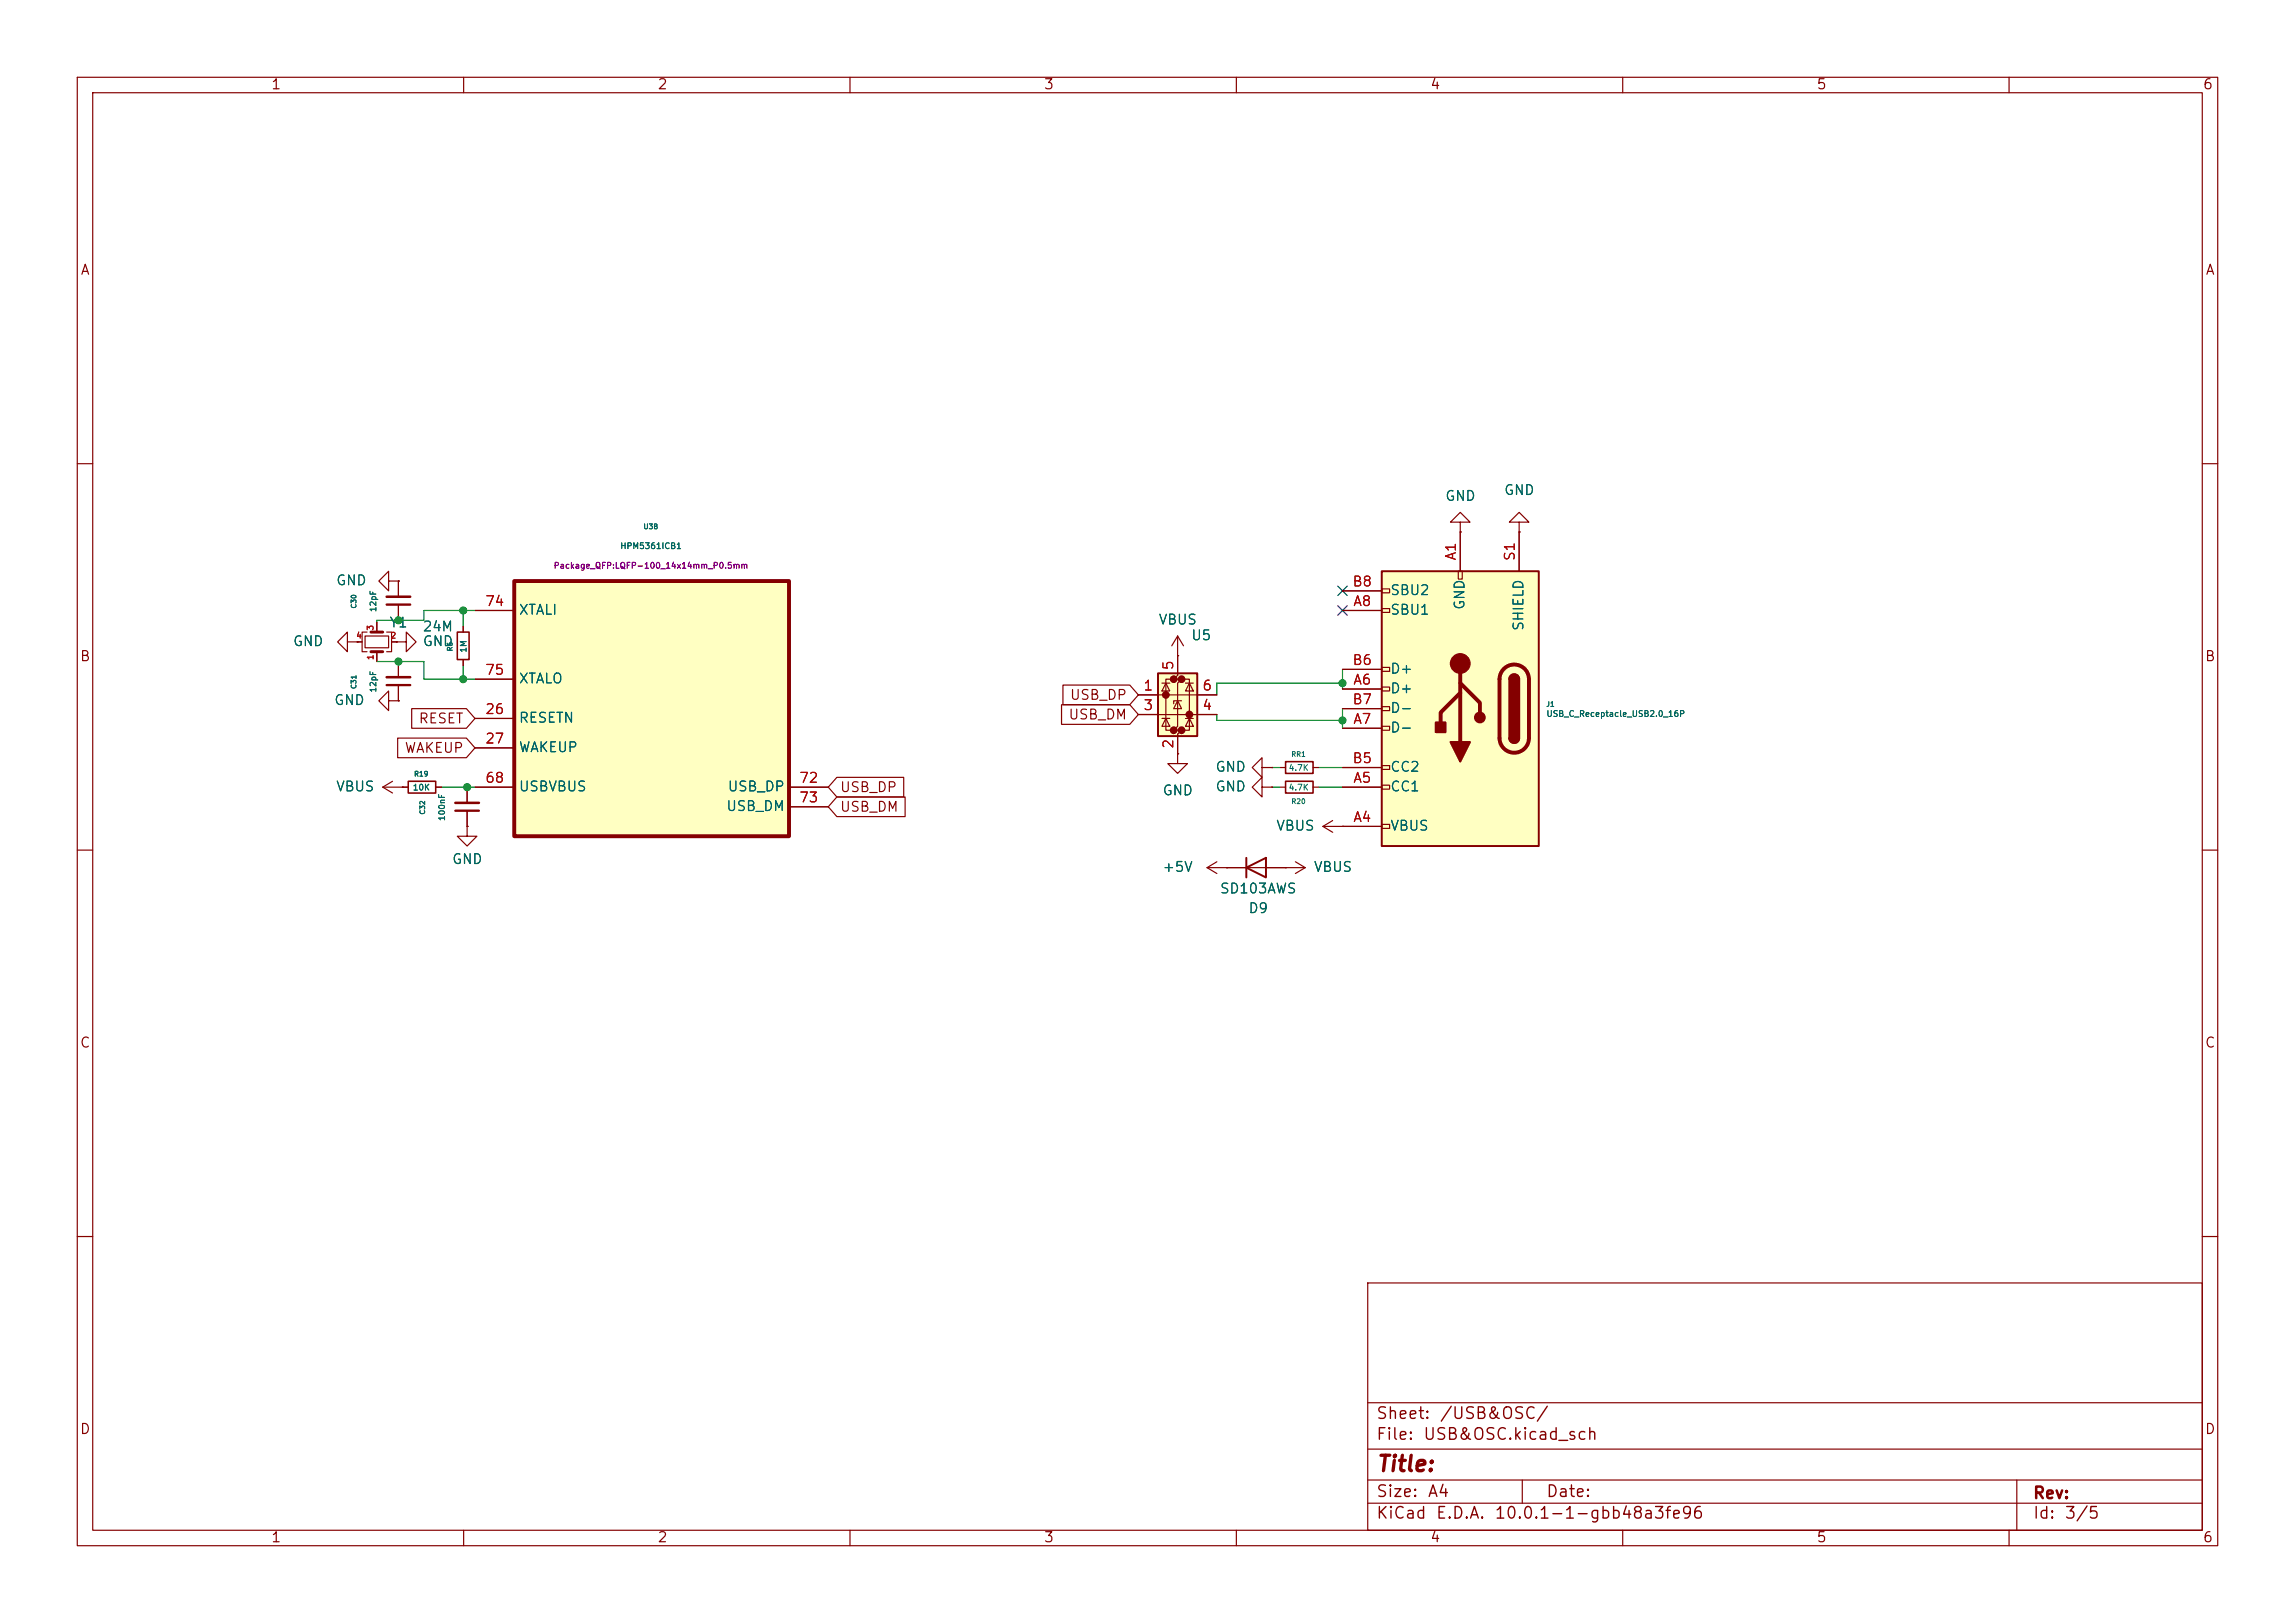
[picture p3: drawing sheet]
<svg xmlns="http://www.w3.org/2000/svg" width="297mm" height="210mm" viewBox="0 0 297 210" stroke-linecap="round" stroke-linejoin="round" font-family="sans-serif">
<defs><g id="words">
<text font-size="2" fill="#840000" x="178" y="190.9">Title:</text>
<g font-size="1.5" fill="#840000">
<text x="178" y="184">Sheet:</text>
<text x="186.2" y="184">/USB&amp;OSC/</text>
<text x="178" y="186.7">File:</text>
<text x="184.1" y="186.7">USB&amp;OSC.kicad_sch</text>
<text x="178" y="196.9">KiCad</text>
<text x="178" y="194.1">Size:</text>
<text x="184.7" y="194.1">A4</text>
<text x="185.7" y="196.9">E.D.A.</text>
<text x="193.3" y="196.9">10.0.1-1-gbb48a3fe96</text>
<text x="200" y="194.1">Date:</text>
<text x="263" y="194.3">Rev:</text>
<text x="263" y="196.9">Id:</text>
<text x="267.1" y="196.9">3/5</text>
</g>
<g font-size="1.3" fill="#840000">
<text x="35" y="11.9">1</text>
<text x="85" y="11.9">2</text>
<text x="135" y="11.9">3</text>
<text x="185" y="11.9">4</text>
<text x="235" y="11.9">5</text>
<text x="285" y="11.9">6</text>
<text x="10.3" y="35.9">A</text>
<text x="285.3" y="35.9">A</text>
<text x="10.3" y="85.9">B</text>
<text x="285.3" y="85.9">B</text>
<text x="54.1" y="93.9">RESET</text>
<text x="138.2" y="93.4">USB_DM</text>
<text x="138.4" y="90.9">USB_DP</text>
<text x="52.3" y="97.7">WAKEUP</text>
<text x="108.6" y="102.8">USB_DP</text>
<text x="108.6" y="105.3">USB_DM</text>
<text x="10.3" y="135.9">C</text>
<text x="285.3" y="135.9">C</text>
<text x="10.3" y="185.9">D</text>
<text x="285.3" y="185.9">D</text>
<text x="35" y="199.9">1</text>
<text x="85" y="199.9">2</text>
<text x="135" y="199.9">3</text>
<text x="185" y="199.9">4</text>
<text x="235" y="199.9">5</text>
<text x="285" y="199.9">6</text>
</g>
<g font-size="1.3" fill="#006464">
<text x="186.9" y="65.1">GND</text>
<text x="194.6" y="64.4">GND</text>
<text x="43.4" y="76">GND</text>
<text x="179.8" y="77.3">SBU2</text>
<text x="37.8" y="83.9">GND</text>
<text x="50.3" y="81.5">Y1</text>
<text x="54.6" y="82">24M</text>
<text x="54.6" y="83.9">GND</text>
<text x="67.1" y="79.9">XTALI</text>
<text x="149.8" y="81.1">VBUS</text>
<text x="154.1" y="83.2">U5</text>
<text x="179.8" y="79.9">SBU1</text>
<text x="189.8" y="79" transform="rotate(-90 189.8 79)">GND</text>
<text x="197.5" y="81.7" transform="rotate(-90 197.5 81.7)">SHIELD</text>
<text x="67.1" y="88.7">XTALO</text>
<text x="179.8" y="87.5">D+</text>
<text x="43.2" y="91.5">GND</text>
<text x="67.1" y="93.8">RESETN</text>
<text x="179.8" y="90">D+</text>
<text x="179.8" y="95.1">D-</text>
<text x="179.8" y="92.6">D-</text>
<text x="67.1" y="97.6">WAKEUP</text>
<text x="157.2" y="100.2">GND</text>
<text x="179.8" y="100.2">CC2</text>
<text x="43.4" y="102.7">VBUS</text>
<text x="67.1" y="102.7">USBVBUS</text>
<text x="93.9" y="105.3">USB_DM</text>
<text x="94.1" y="102.7">USB_DP</text>
<text x="150.4" y="103.2">GND</text>
<text x="157.2" y="102.7">GND</text>
<text x="165.1" y="107.8">VBUS</text>
<text x="179.8" y="107.8">VBUS</text>
<text x="179.8" y="102.7">CC1</text>
<text x="58.4" y="112.1">GND</text>
<text x="150.3" y="113.1">+5V</text>
<text x="169.9" y="113.1">VBUS</text>
<text x="157.8" y="115.9">SD103AWS</text>
<text x="161.5" y="118.5">D9</text>
</g>
<g font-size="1.3" fill="#a90000">
<text x="174.9" y="76.2">B8</text>
<text x="188.7" y="72.6" transform="rotate(-90 188.7 72.6)">A1</text>
<text x="196.3" y="72.7" transform="rotate(-90 196.3 72.7)">S1</text>
<text x="62.7" y="78.7">74</text>
<text x="175" y="78.7">A8</text>
<text x="62.7" y="87.6">75</text>
<text x="147.9" y="89.7">1</text>
<text x="152.1" y="86.8" transform="rotate(-90 152.1 86.8)">5</text>
<text x="155.5" y="89.7">6</text>
<text x="174.9" y="86.4">B6</text>
<text x="175" y="88.9">A6</text>
<text x="62.7" y="92.7">26</text>
<text x="147.9" y="92.2">3</text>
<text x="155.5" y="92.2">4</text>
<text x="174.9" y="91.4">B7</text>
<text x="175" y="94">A7</text>
<text x="62.7" y="96.5">27</text>
<text x="62.7" y="101.6">68</text>
<text x="103.3" y="101.6">72</text>
<text x="152.1" y="97" transform="rotate(-90 152.1 97)">2</text>
<text x="174.9" y="99.1">B5</text>
<text x="175" y="101.6">A5</text>
<text x="103.3" y="104.1">73</text>
<text x="175" y="106.7">A4</text>
</g>
<g font-size=".8" fill="#006464">
<text x="80.2" y="71.2">HPM5361ICB1</text>
<text x="48.9" y="79.3" transform="rotate(-90 48.9 79.3)">12pF</text>
<text x="48.9" y="89.7" transform="rotate(-90 48.9 89.7)">12pF</text>
<text x="60.6" y="84.5" transform="rotate(-90 60.6 84.5)">1M</text>
<text x="200.1" y="92.9">USB_C_Receptacle_USB2.0_16P</text>
<text x="166.7" y="99.9">4.7K</text>
<text x="53.4" y="102.5">10K</text>
<text x="57.8" y="106.3" transform="rotate(-90 57.8 106.3)">100nF</text>
<text x="166.7" y="102.5">4.7K</text>
</g>
<text font-size=".8" fill="#840084" x="71.6" y="73.8">Package_QFP:LQFP-100_14x14mm_P0.5mm</text>
<g font-size=".8" fill="#a90000">
<text x="46" y="82.8">4</text>
<text x="48.5" y="81.7" transform="rotate(-90 48.5 81.7)">3</text>
<text x="50.5" y="82.8">2</text>
<text x="48.5" y="85.5" transform="rotate(-90 48.5 85.5)">1</text>
</g>
<g font-size=".6" fill="#006464">
<text x="83.2" y="68.6">U3B</text>
<text x="46.3" y="78.8" transform="rotate(-90 46.3 78.8)">C30</text>
<text x="46.3" y="89.2" transform="rotate(-90 46.3 89.2)">C31</text>
<text x="58.7" y="84.4" transform="rotate(-90 58.7 84.4)">R6</text>
<text x="200" y="91.6">J1</text>
<text x="53.5" y="100.6">R19</text>
<text x="167" y="98.1">RR1</text>
<text x="55.2" y="105.5" transform="rotate(-90 55.2 105.5)">C32</text>
<text x="167.1" y="104.2">R20</text>
</g>
</g></defs>
<g fill="none" stroke="#840000" stroke-width=".15">
<path d="M10 10h277v190h-277zM12 12h273v186h-273zM60 10v2M110 10v2M160 10v2M210 10v2M260 10v2M10 60h2M285 60h2M59.9 81v.8M59.9 85.3v.8M152.4 84.8h.1"/>
<path d="M152.4 82.3l-.8 1.3M152.4 82.3l.8 1.3M152.4 82.3v2.5M10 110h2M285 110h2M10 160h2M177 166h108v32h-108zM285 160h2M60 198v2M110 198v2M160 198v2M177 194.5h108"/>
<path d="M177 191.5h108M177 187.5h108M177 181.5h108M197 191.5v3M210 198v2M260 198v2M261 191.5v6.5"/>
</g>
<path d="M59.2 81.8h1.5v3.5h-1.5z" fill="none" stroke="#840000" stroke-width=".2"/>
<path d="M66.5 75.2h35.6v33h-35.6z" fill="#ffffc2"/>
<path d="M66.5 75.2h35.6v33h-35.6z" fill="none" stroke="#840000" stroke-width=".51"/>
<g fill="none" stroke="#840000" stroke-width=".15">
<path d="M50.3 75.2v-1.3l-1.3 1.3 1.3 1.3v-1.3h1.3M51.6 75.2h.1M51.6 75.2v2M51.6 78.2v2.1M61.5 79h5M45 83.1v-1.3l-1.3 1.3 1.3 1.2v-1.2h1.2M46.2 83.1h.1M46.2 83.1h.7M47.2 82.3h3.1v1.5h-3.1zM47.5 81.8h-.6v2.5h.6M48.8 80.5v1.3M48.8 84.3v1.3"/>
<path d="M50 81.8h.7v2.5h-.7M50.3 90.7v-1.3l-1.3 1.3 1.3 1.2v-1.2h1.3M50.7 83.1h.6M51.3 83.1h1.3v-1.3l1.2 1.3-1.2 1.2v-1.2M51.3 83.1h.1M51.6 90.7h.1M51.6 85.6v2M51.6 88.6v2.1M61.5 93h5M61.5 96.8h5M61.5 87.9h5M165.6 99.3h.8"/>
<path d="M169.9 99.3h.8M49.5 101.9h3.3M49.5 101.9l1.3 .7M50.8 101.1l-1.3 .8M52.1 101.9h.1M56.4 101.9h.7M60.5 106.9v1.3h1.2l-1.2 1.3-1.3-1.3h1.3M60.5 106.9h.1M60.5 101.9v2M60.5 104.9v2M61.5 101.9h5M102.1 101.9h5.1"/>
<path d="M102.1 104.4h5.1M165.6 101.9h.8M166.4 112.3h.1M166.4 112.3h2.5M167.6 111.5l1.3 .8M168.9 112.3l-1.3 .7M169.9 101.9h.8M171.2 106.9l1.3 .8M171.2 106.9h2.5M172.5 106.2l-1.3 .7M173.7 106.9h.1"/>
</g>
<path d="M166.4 98.6h3.5v1.5h-3.5zM52.8 101.1h3.6v1.5h-3.6zM166.4 101.1h3.5v1.5h-3.5z" fill="none" stroke="#840000" stroke-width=".2"/>
<path d="M50 78.2h3.1M50 88.6h3.1M58.9 104.9h3.1" fill="none" stroke="#840000" stroke-width=".3"/>
<path d="M50 77.2h3.1M50 87.6h3.1M58.9 103.9h3.1" fill="none" stroke="#840000" stroke-width=".33"/>
<path d="M48 84.3h1.5M48 81.8h1.5" fill="none" stroke="#840000" stroke-width=".38"/>
<path d="M149.9 87.1h5v8.2h-5z" fill="#ffffc2"/>
<g fill="#840000" stroke="#840000" stroke-width=".51">
<circle cx="150.9" cy="89.9" r=".25"/>
<circle cx="151.9" cy="87.9" r=".25"/>
<circle cx="151.9" cy="94.5" r=".25"/>
<circle cx="152.9" cy="87.9" r=".25"/>
<circle cx="152.9" cy="94.5" r=".25"/>
<circle cx="153.9" cy="92.5" r=".25"/>
</g>
<g fill="none" stroke="#840000" stroke-width=".15">
<path d="M147.3 89.9h10.2M147.3 92.5h10.2M150.4 93h1M150.4 88.4h1M150.9 88.4l.5 1h-1zM150.9 93l.5 1h-1zM151.9 87.9h-1v6.6h1M152.4 84.8v2.6l-.5 .5h1l-.5 .5v5.6l-.5 .5h1l-.5 .5v2.5M152.4 90.7l.5 1h-1zM152.4 97.5v1.3h1.3l-1.3 1.3-1.3-1.3h1.3M152.4 97.5h.1M152.9 90.7h-1v.4"/>
<path d="M152.9 87.9h1v6.6h-1M153.4 93h1M153.4 88.4h1M153.9 88.4l.5 1h-1zM153.9 93l.5 1h-1zM163.3 99.3v-1.3l-1.2 1.3 1.2 1.3v-1.3h1.3M164.6 99.3h.1M156.2 112.3l1.3 .7M156.2 112.3h10.2M157.5 111.5l-1.3 .8M158.7 112.3h.1M163.3 101.9v-1.3l-1.2 1.3 1.2 1.2v-1.2h1.3"/>
<path d="M164.6 101.9h.1"/>
</g>
<path d="M149.9 87.1h5v8.2h-5zM161.3 112.3l2.5-1.3v2.5zM161.3 111v2.5" fill="none" stroke="#840000" stroke-width=".25"/>
<path d="M178.8 73.9h20.3v35.6h-20.3z" fill="#ffffc2"/>
<g fill="none" stroke="#840000" stroke-width=".15">
<path d="M51.6 75.2h.1M51.6 75.2v2M51.6 78.2v2.1M61.5 79h5M173.7 79h5.1M173.7 76.5h5.1M178.8 78.7h1v.5h-1zM178.8 76.2h1v.5h-1zM188.7 73.9h.5v1h-.5zM189 67.6h1.2l-1.2-1.3-1.3 1.3h1.3v1.2M189 68.8h.1M189 68.8v5.1"/>
<path d="M196.6 67.6h1.3l-1.3-1.3-1.3 1.3h1.3v1.2M196.6 68.8h.1M196.6 68.8v5.1M46.2 83.1h.1M46.2 83.1h.7M48.8 80.5v1.3M48.8 84.3v1.3M50.7 83.1h.6M51.3 83.1h.1M51.5 95.5h8.9l1.1 1.3-1.1 1.2h-8.9zM51.6 90.7h.1M51.6 85.6v2"/>
<path d="M51.6 88.6v2.1M53.3 91.7h7.1l1.1 1.3-1.1 1.2h-7.1zM59.9 81v.8M59.9 85.3v.8M61.5 93h5M61.5 96.8h5M61.5 87.9h5M137.4 91.2h8.8l1.1 1.3-1.1 1.2h-8.8zM137.6 88.6h8.6l1.1 1.3-1.1 1.3h-8.6zM147.3 89.9h2.6M147.3 92.5h2.6M152.4 97.5h.1"/>
<path d="M152.4 84.8h.1M152.4 84.8v2.6M152.4 95v2.5M154.9 89.9h2.6M154.9 92.5h2.6M164.6 99.3h.1M173.7 89.2h5.1M173.7 94.2h5.1M173.7 99.3h5.1M173.7 86.6h5.1M173.7 91.7h5.1M178.8 99.1h1v.5h-1z"/>
<path d="M178.8 94h1v.5h-1zM178.8 91.4h1v.5h-1zM178.8 88.9h1v.5h-1zM178.8 86.4h1v.5h-1zM52.1 101.9h.1M52.1 101.9h.7M56.4 101.9h.7M60.5 106.9h.1M60.5 101.9v2M60.5 104.9v2M61.5 101.9h5M102.1 101.9h5.1"/>
<path d="M102.1 104.4h5.1M108.3 100.6h8.7v2.5h-8.7l-1.1-1.2zM108.3 103.1h8.8v2.6h-8.8l-1.1-1.3zM158.7 112.3h.1M158.7 112.3h2.6M163.8 112.3h2.6M164.6 101.9h.1M166.4 112.3h.1M173.7 106.9h.1M173.7 106.9h5.1M173.7 101.9h5.1M178.8 106.7h1v.5h-1z"/>
<path d="M178.8 101.6h1v.5h-1z"/>
</g>
<path d="M178.8 73.9h20.3v35.6h-20.3zM195.3 95.5a.64 .64 0 0 0 .7 .6 .64 .64 0 0 0 .6-.6M195.3 87.9a.64 .64 0 0 1 .7-.6 .64 .64 0 0 1 .6 .6" fill="none" stroke="#840000" stroke-width=".25"/>
<path d="M189 89.7l-2.6 2.5v1.3M189 88.4l2.5 2.5v1.3M189 85.9v10.1M194.6 86.6a1.9 1.9 0 0 1 2.1-.5 1.9 1.9 0 0 1 1.2 1.8v7.6a1.91 1.91 0 0 1-1.9 1.9 1.91 1.91 0 0 1-1.9-1.9v-7.6a1.9 1.9 0 0 1 .5-1.3z" fill="none" stroke="#840000" stroke-width=".51"/>
<g fill="#840000" stroke="#840000" stroke-width=".25">
<path d="M195.3 87.9h1.3v7.6h-1.3z"/>
<path d="M195.3 95.5h1.3a.64 .64 0 0 1-.6 .6 .64 .64 0 0 1-.7-.6z"/>
<path d="M195.5 87.4a.64 .64 0 0 1 .7-.1 .64 .64 0 0 1 .4 .6h-1.3z"/>
<path d="M187.7 96h2.5l-1.2 2.6z"/>
<path d="M185.8 93.5h1.3v1.2h-1.3z"/>
<circle cx="191.5" cy="92.8" r=".63"/>
</g>
<circle cx="189" cy="85.9" r="1.27" fill="#840000" stroke="#840000" stroke-width=".15"/>
<g fill="none" stroke="#009600" stroke-width=".15">
<path d="M59.9 79v2M61.5 79h-6.6v1.3h-6.1v.2M48.8 85.6h6.1v2.3h6.6M59.9 86.1v1.8M157.5 92.5v.7h16.2M164.6 99.3h1M170.7 99.3h3M173.7 86.6v2.6M173.7 91.7v2.5M173.7 88.4h-16.2v1.5M57.1 101.9h4.4M164.6 101.9h1"/>
<path d="M170.7 101.9h3"/>
</g>
<path d="M173.1 75.8l1.2 1.3M173.1 78.4l1.2 1.2M174.3 75.8l-1.2 1.3M174.3 78.4l-1.2 1.2" fill="none" stroke="#000084" stroke-width=".15"/>
<g fill="#009600" stroke="#009600" stroke-width=".13">
<circle cx="51.6" cy="85.6" r=".46"/>
<circle cx="59.9" cy="87.9" r=".46"/>
<circle cx="59.9" cy="79" r=".46"/>
<circle cx="60.5" cy="101.9" r=".46"/>
<circle cx="51.6" cy="80.3" r=".46"/>
<circle cx="173.7" cy="88.4" r=".46"/>
<circle cx="173.7" cy="93.2" r=".46"/>
</g>
<use href="#words"/>
</svg>
